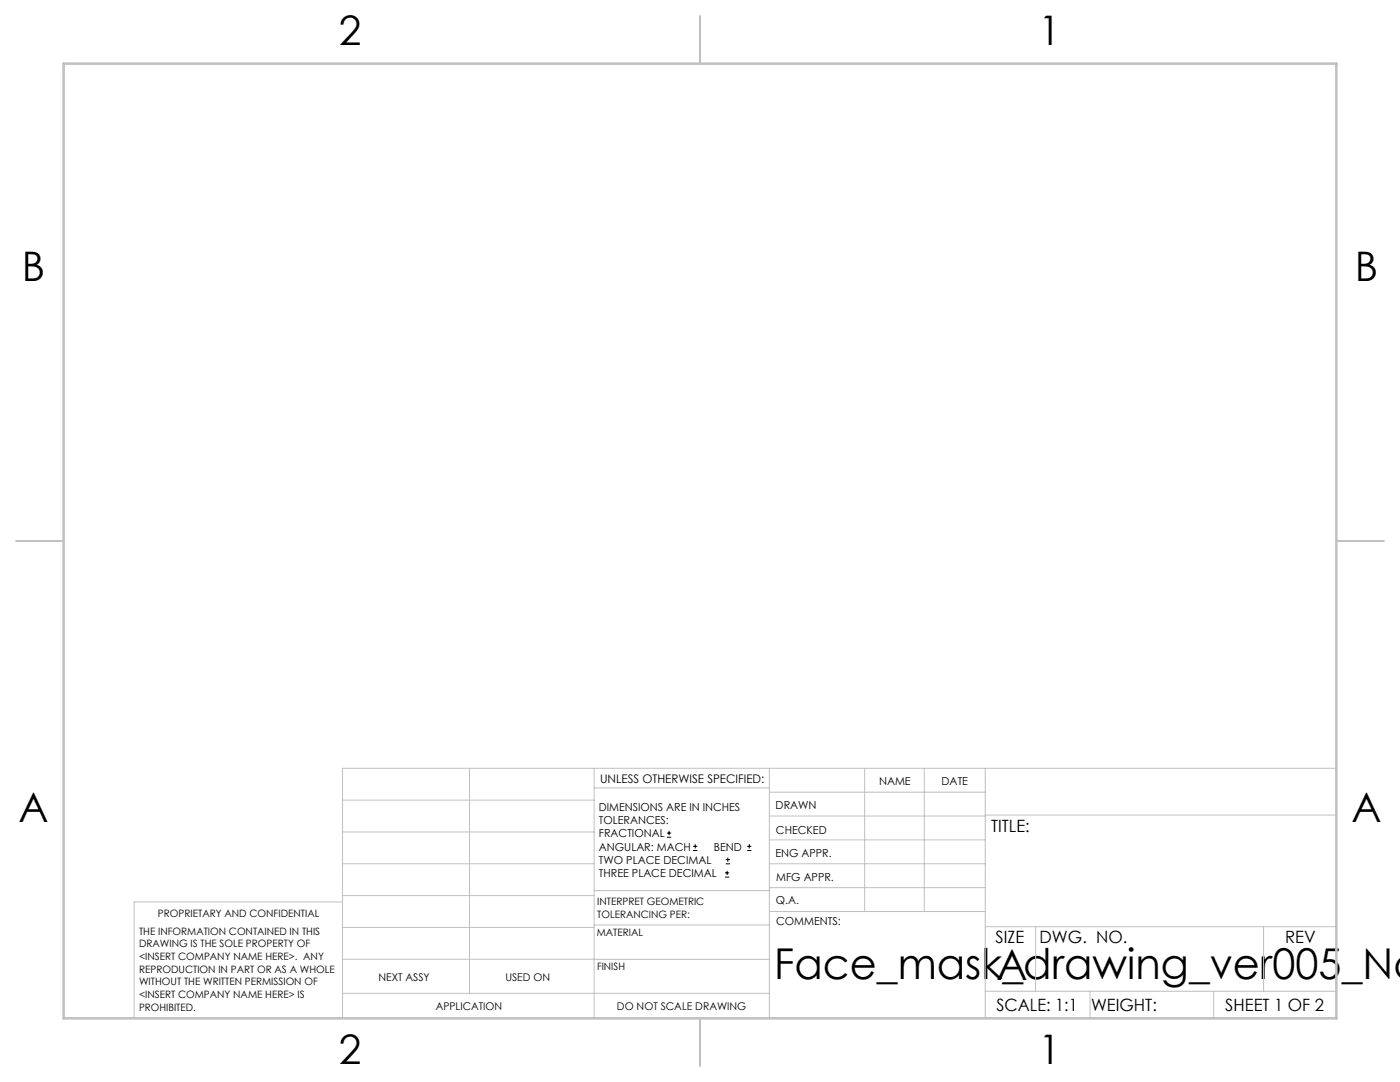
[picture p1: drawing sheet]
<svg xmlns="http://www.w3.org/2000/svg" width="279mm" height="216mm" viewBox="0 0 279 216" stroke-linecap="round" stroke-linejoin="round" font-family="sans-serif">
<defs><g id="words">
<g font-size="8.5">
<text x="154.5" y="195.4">Face_mask_drawing_ver005_No</text>
<text x="198.9" y="195.5">A</text>
</g>
<g font-size="8.1">
<text x="67.6" y="8.9">2</text>
<text x="207.3" y="8.9">1</text>
<text x="4.4" y="56.1">B</text>
<text x="270.4" y="56.1">B</text>
<text x="3.7" y="164.1">A</text>
<text x="269.7" y="164.1">A</text>
<text x="67.6" y="212.4">2</text>
<text x="207.3" y="212.4">1</text>
</g>
<g font-size="3.4">
<text x="197.8" y="166">TITLE:</text>
<text x="198.7" y="188.1">SIZE</text>
<text x="207.5" y="188.1">DWG. NO.</text>
<text x="256.5" y="188.2">REV</text>
<text x="198.8" y="201.7">SCALE: 1:1</text>
<text x="217.7" y="201.8">WEIGHT:</text>
<text x="244.5" y="201.7">SHEET 1 OF 2</text>
</g>
<text font-size="2.4" x="119.8" y="156.2">UNLESS OTHERWISE SPECIFIED:</text>
<g font-size="2.2">
<text x="119.5" y="161.8">DIMENSIONS ARE IN INCHES</text>
<text x="154.8" y="161.4">DRAWN</text>
<text x="175.4" y="156.6">NAME</text>
<text x="187.9" y="156.7">DATE</text>
<text x="119.5" y="164.4">TOLERANCES:</text>
<text x="119.5" y="167.1">FRACTIONAL</text>
<text x="154.9" y="166.3">CHECKED</text>
<text x="119.5" y="169.7">ANGULAR: MACH</text>
<text x="119.5" y="172.4">TWO PLACE DECIMAL</text>
<text x="142.5" y="169.7">BEND</text>
<text x="154.8" y="171">ENG APPR.</text>
<text x="119.5" y="175">THREE PLACE DECIMAL</text>
<text x="154.9" y="175.7">MFG APPR.</text>
<text x="154.9" y="180.4">Q.A.</text>
<text x="154.9" y="184.6">COMMENTS:</text>
</g>
<g font-size="2.1">
<text x="75.5" y="195.7">NEXT ASSY</text>
<text x="100.9" y="195.7">USED ON</text>
<text x="86.9" y="201.5">APPLICATION</text>
<text x="123.1" y="201.6">DO NOT SCALE DRAWING</text>
</g>
<g font-size="2">
<text x="31.5" y="182.9">PROPRIETARY AND CONFIDENTIAL</text>
<text x="119.2" y="180.6">INTERPRET GEOMETRIC</text>
<text x="119.2" y="183.1">TOLERANCING PER:</text>
<text x="27.8" y="186.5">THE INFORMATION CONTAINED IN THIS</text>
<text x="27.8" y="189">DRAWING IS THE SOLE PROPERTY OF</text>
<text x="27.8" y="191.6">&lt;INSERT COMPANY NAME HERE&gt;. ANY</text>
<text x="119.1" y="186.7">MATERIAL</text>
<text x="27.8" y="194.1">REPRODUCTION IN PART OR AS A WHOLE</text>
<text x="27.8" y="196.6">WITHOUT THE WRITTEN PERMISSION OF</text>
<text x="119.1" y="193.5">FINISH</text>
<text x="27.8" y="199.1">&lt;INSERT COMPANY NAME HERE&gt; IS</text>
<text x="27.8" y="201.7">PROHIBITED.</text>
</g>
</g></defs>
<g fill="none" stroke="#000" stroke-width=".2">
<path d="M133.1 167.1h.8M133.1 166.2h.8M133.5 165.8v.8M138.3 169.7h.9M138.3 168.9h.9M138.8 168.5v.8M144.7 175h.8M144.7 174.2h.8M144.8 172.4h.9M144.8 171.5h.9M145.1 173.8v.8M145.3 171.1v.8"/>
<path d="M149.1 169.7h.9M149.1 168.9h.9M149.5 168.5v.8"/>
</g>
<g fill="none" stroke="#c0c0c0" stroke-width=".2">
<path d="M68.4 159.7h50.2M93.7 153.3v44.9M118.6 153.3v49.9M118.6 157.2h34.9M153.5 153.3v49.9M153.5 158.1h43.1M172.6 153.3v28.6M184.5 153.3v28.6M196.6 153.3v49.9M266.7 153.3h-198.3v49.9M68.4 178.7h50.2M68.4 172.4h50.2"/>
<path d="M68.4 166h50.2M68.4 180h-41.6v23.2M118.6 177.7h35.1M153.5 167.6h43.1M153.5 162.8h43.1M153.5 172.4h43.1M153.5 177.1h43.1M196.6 162.6h70.1M68.4 198.2h85.1M68.4 185.1h50.2M68.4 191.4h50.2M118.6 191.4h34.9"/>
<path d="M118.6 184.6h35.1M153.7 181.9h42.9M196.6 197.8h70.1M196.6 184.9h70.1M206.7 184.9v12.9M217.5 197.8v5.4M242.2 197.8v5.4M252.2 184.9v12.9"/>
</g>
<path d="M139.7 3.2v9.5M3.2 107.9h9.5M266.7 107.9h9.5M139.7 203.2v9.5" fill="none" stroke="#c0c0c0" stroke-width=".25"/>
<path d="M12.7 12.7h254v190.5h-254z" fill="none" stroke="#c0c0c0" stroke-width=".5"/>
<use href="#words"/>
</svg>
